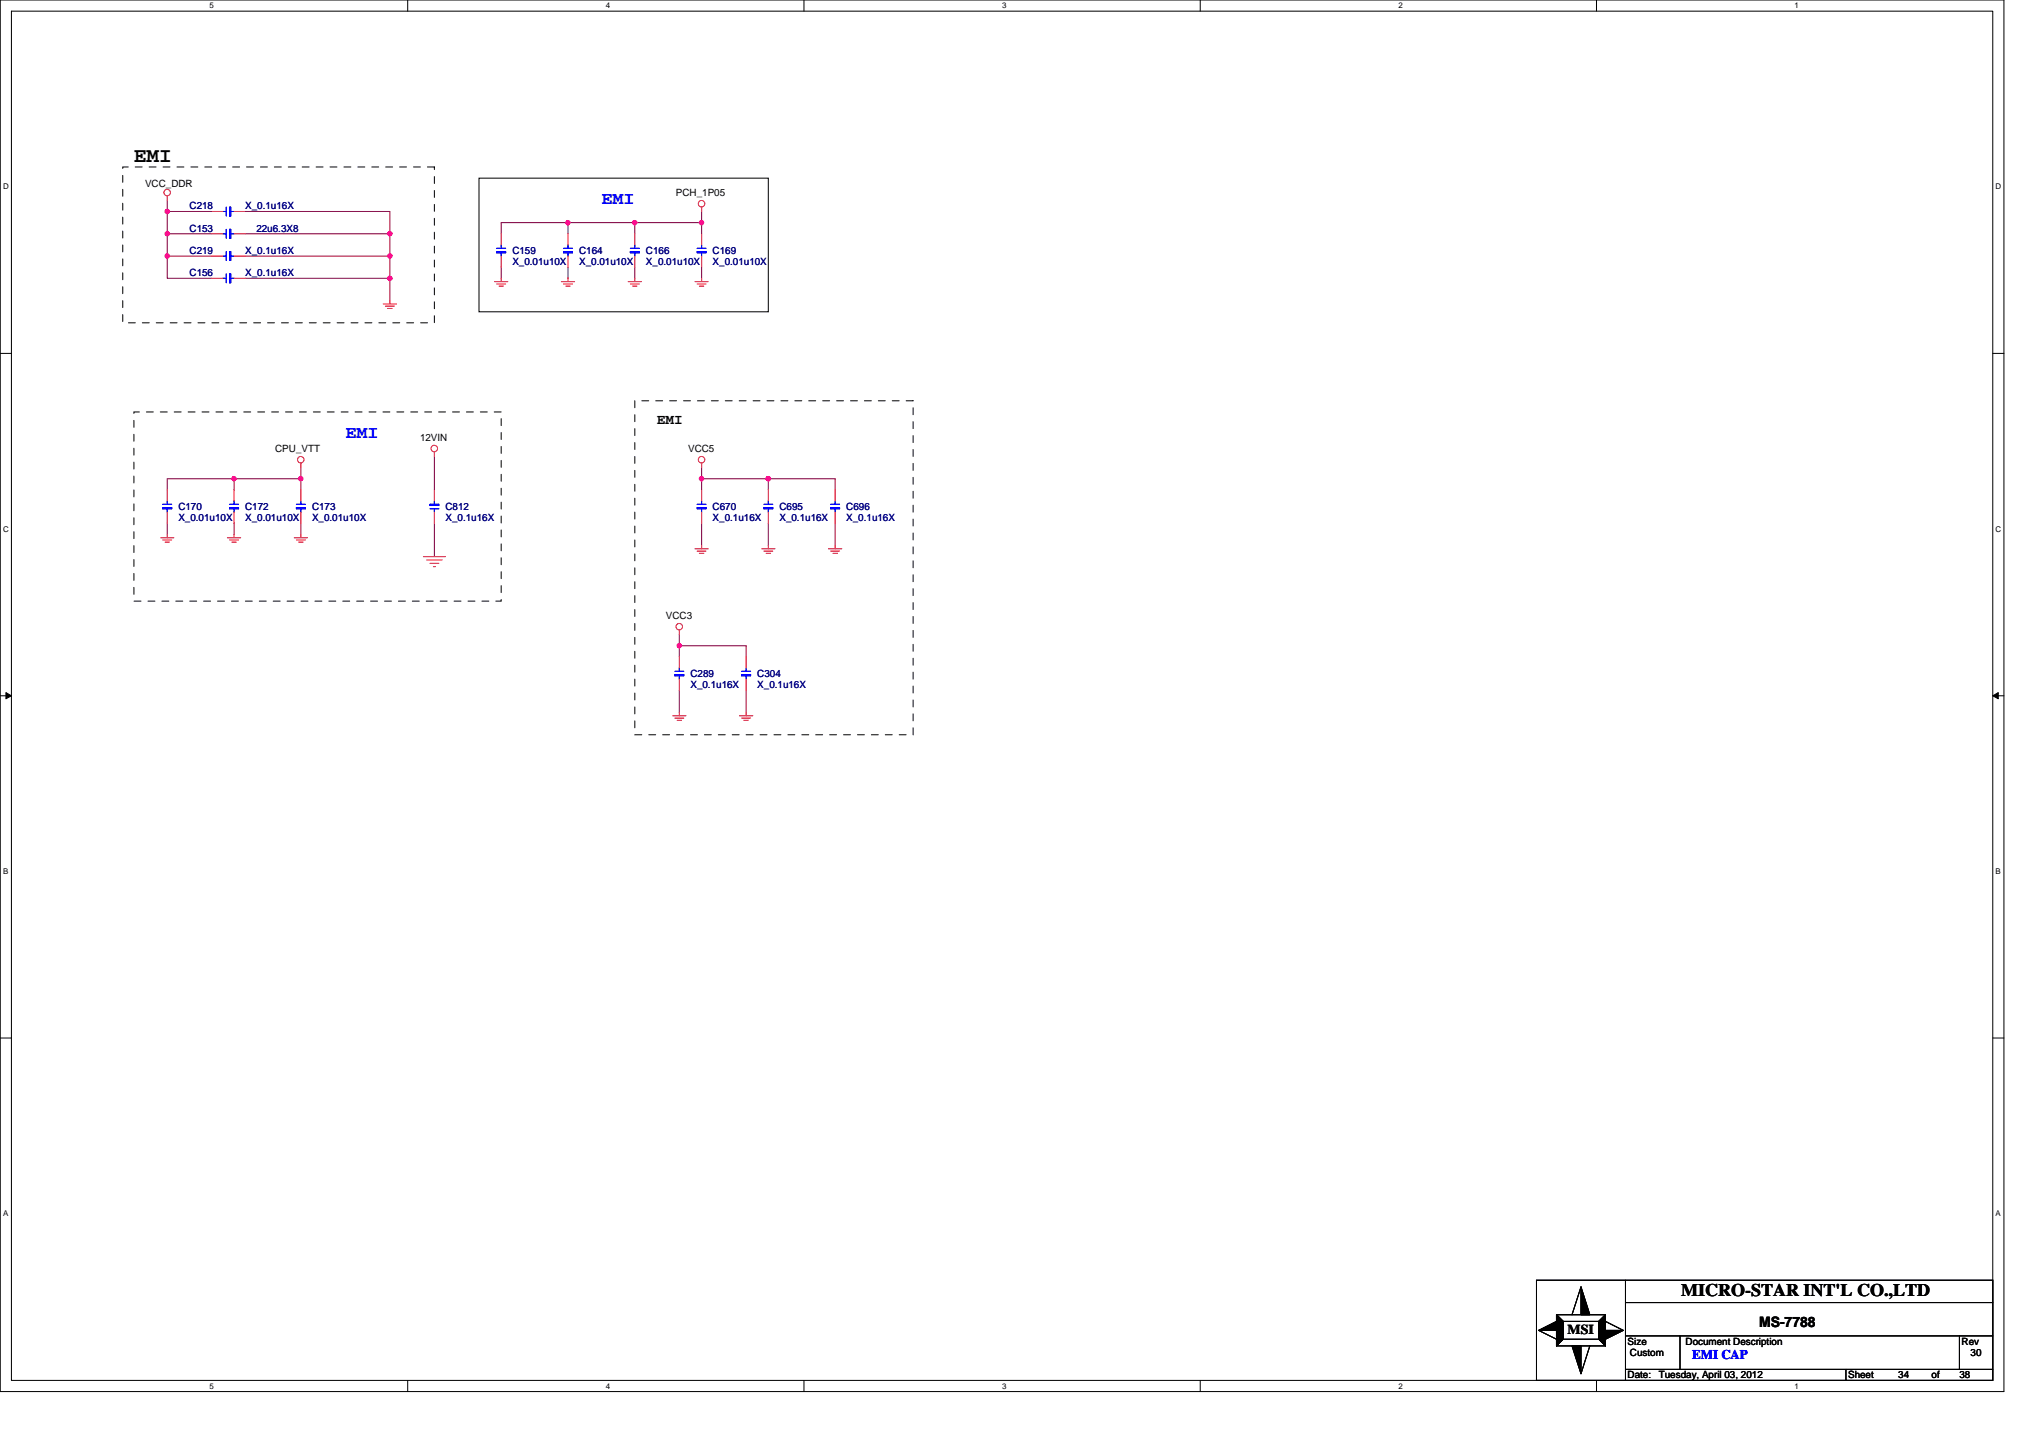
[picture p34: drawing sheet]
<svg xmlns="http://www.w3.org/2000/svg" width="297mm" height="210mm" viewBox="0 0 297 210" stroke-linecap="round" stroke-linejoin="round" font-family="sans-serif">
<defs><g id="words">
<text font-size="3.1" x="19.6" y="23.7">EMI</text>
<g font-size="2.6" fill="#00f">
<text x="87.8" y="29.8">EMI</text>
<text x="50.4" y="63.9">EMI</text>
</g>
<text font-size="2.6" x="245.5" y="189.3">MICRO-STAR INT'L CO.,LTD</text>
<g font-size="2.1">
<text x="95.9" y="61.9">EMI</text>
<text x="256.9" y="193.8">MS-7788</text>
</g>
<text font-size="2" x="228.9" y="194.8">MSI</text>
<text font-size="1.9" fill="#00f" x="247.1" y="198.5">EMI CAP</text>
<g font-size="1.5">
<text x="21.2" y="27.3">VCC_DDR</text>
<text x="98.7" y="28.6">PCH_1P05</text>
<text x="61.3" y="64.4">12VIN</text>
<text x="40.2" y="66">CPU_VTT</text>
<text x="100.5" y="66">VCC5</text>
<text x="97.3" y="90.4">VCC3</text>
<text x="237.7" y="196.4">Size</text>
<text x="246.2" y="196.4">Document Description</text>
<text x="286.5" y="196.4">Rev</text>
<text x="237.7" y="201.3">Date:</text>
<text x="238" y="198">Custom</text>
<text x="242.2" y="201.3">Tuesday, April 03, 2012</text>
<text x="269.9" y="201.3">Sheet</text>
<text x="277.2" y="201.3">34</text>
<text x="282.1" y="201.3">of</text>
<text x="286.1" y="201.3">38</text>
<text x="287.8" y="198">30</text>
</g>
<g font-size="1.5" fill="#000080">
<text x="27.7" y="30.6">C218</text>
<text x="27.7" y="33.8">C153</text>
<text x="35.8" y="30.6">X_0.1u16X</text>
<text x="37.4" y="33.8">22u6.3X8</text>
<text x="27.7" y="40.3">C156</text>
<text x="27.7" y="37.1">C219</text>
<text x="35.8" y="40.3">X_0.1u16X</text>
<text x="35.8" y="37.1">X_0.1u16X</text>
<text x="74.8" y="37.1">C159</text>
<text x="74.8" y="38.7">X_0.01u10X</text>
<text x="84.6" y="37.1">C164</text>
<text x="84.6" y="38.7">X_0.01u10X</text>
<text x="94.3" y="37.1">C166</text>
<text x="94.3" y="38.7">X_0.01u10X</text>
<text x="104.1" y="37.1">C169</text>
<text x="104.1" y="38.7">X_0.01u10X</text>
<text x="26.1" y="74.5">C170</text>
<text x="26.1" y="76.1">X_0.01u10X</text>
<text x="35.8" y="74.5">C172</text>
<text x="35.8" y="76.1">X_0.01u10X</text>
<text x="45.6" y="74.5">C173</text>
<text x="45.6" y="76.1">X_0.01u10X</text>
<text x="65.1" y="74.5">C812</text>
<text x="65.1" y="76.1">X_0.1u16X</text>
<text x="104.1" y="74.5">C670</text>
<text x="104.1" y="76.1">X_0.1u16X</text>
<text x="113.8" y="74.5">C695</text>
<text x="113.8" y="76.1">X_0.1u16X</text>
<text x="123.6" y="74.5">C696</text>
<text x="123.6" y="76.1">X_0.1u16X</text>
<text x="100.8" y="98.8">C289</text>
<text x="100.8" y="100.5">X_0.1u16X</text>
<text x="110.6" y="98.8">C304</text>
<text x="110.6" y="100.5">X_0.1u16X</text>
</g>
<g font-size="1.2">
<text x="30.6" y="1.2">5</text>
<text x="88.5" y="1.2">4</text>
<text x="146.3" y="1.2">3</text>
<text x="204.2" y="1.2">2</text>
<text x="262.1" y="1.2">1</text>
<text x=".5" y="27.6">D</text>
<text x="291.4" y="27.6">D</text>
<text x=".5" y="77.6">C</text>
<text x="291.4" y="77.6">C</text>
<text x=".5" y="127.6">B</text>
<text x="291.4" y="127.6">B</text>
<text x=".5" y="177.6">A</text>
<text x="291.4" y="177.6">A</text>
<text x="30.6" y="202.8">5</text>
<text x="88.5" y="202.8">4</text>
<text x="146.3" y="202.8">3</text>
<text x="204.2" y="202.8">2</text>
<text x="262.1" y="202.8">1</text>
</g>
</g></defs>
<path d="M0 0h292.6v203.2h-292.6zM1.7 1.6h289.3v200h-289.3z" fill="none" stroke="#000" stroke-width=".15"/>
<g fill="#fff">
<path d="M30.6 .2h.6v1.3h-.6z"/>
<path d="M30.6 201.8h.6v1.3h-.6z"/>
</g>
<path d="M59.5 0v1.6M59.5 201.6v1.6" fill="none" stroke="#000" stroke-width=".15"/>
<g fill="#fff">
<path d="M88.5 .2h.6v1.3h-.6z"/>
<path d="M88.5 201.8h.6v1.3h-.6z"/>
</g>
<path d="M117.4 0v1.6M117.4 201.6v1.6" fill="none" stroke="#000" stroke-width=".15"/>
<g fill="#fff">
<path d="M146.3 .2h.7v1.3h-.7z"/>
<path d="M146.3 201.8h.7v1.3h-.7z"/>
</g>
<path d="M175.3 0v1.6M175.3 201.6v1.6" fill="none" stroke="#000" stroke-width=".15"/>
<g fill="#fff">
<path d="M204.2 .2h.6v1.3h-.6z"/>
<path d="M204.2 201.8h.6v1.3h-.6z"/>
</g>
<path d="M233.1 0v1.6M233.1 201.6v1.6" fill="none" stroke="#000" stroke-width=".15"/>
<g fill="#fff">
<path d="M262.1 .2h.6v1.3h-.6z"/>
<path d="M262.1 201.8h.6v1.3h-.6z"/>
<path d="M.5 26.6h.8v1.3h-.8z"/>
<path d="M291.4 26.6h.9v1.3h-.9z"/>
<path d="M.5 76.6h.8v1.3h-.8z"/>
<path d="M291.4 76.6h.9v1.3h-.9z"/>
</g>
<path d="M0 51.6h1.7M291 51.6h1.6" fill="none" stroke="#000" stroke-width=".15"/>
<g fill="#fff">
<path d="M.5 126.6h.7v1.3h-.7z"/>
<path d="M291.4 126.6h.8v1.3h-.8z"/>
</g>
<path d="M0 101.6h1.7M291 101.6h1.6" fill="none" stroke="#000" stroke-width=".15"/>
<path d="M.9 101.1l.8 .5-.8 .4zM291 101.6l.8-.5v.9z" fill="#000" stroke="#000" stroke-width=".15"/>
<g fill="#fff">
<path d="M.5 176.6h.7v1.2h-.7z"/>
<path d="M291.4 176.6h.8v1.2h-.8z"/>
</g>
<g fill="none" stroke="#000" stroke-width=".15">
<path d="M70 26h42.2v19.5h-42.2zM0 151.6h1.7M291 151.6h1.6M224.4 186.9h66.6v14.7h-66.6zM224.7 194.3l2.6 1.3M227.3 192h7.2v4.5h-7.2zM227.3 192l1 1M228.3 193h5.2v2.6h-5.2zM228.3 195.6l-1 .9M230.9 187.9l-1.3 4.1M232.2 196.5l-1.3 4.1M233.5 195.6l1 .9"/>
<path d="M234.5 192l-1 1M234.5 193l2.6 1.3M237.4 190.2h53.6M237.4 186.9v14.7M237.4 200h53.6M237.4 195.1h53.6M245.3 195.1v4.9M269.6 200v1.6M286.1 195.1v4.9"/>
</g>
<g fill="none" stroke="#800040" stroke-width=".15">
<path d="M24.4 30.9h6.5M24.4 34.1h6.5M24.4 37.4v3.2h6.5M24.4 34.1v3.3h6.5M24.4 29.3v1.6M24.4 30.9v3.2M35.8 30.9h21.1v3.2M35.8 34.1h21.1M35.8 37.4h21.1M56.9 34.1v3.3M56.9 37.4v3.2M73.2 39v1.6"/>
<path d="M82.9 32.5h9.8v1.6M82.9 34.1v-1.6h-9.7v1.6M82.9 39v1.6M92.7 39v1.6M92.7 32.5h9.8M102.5 32.5v1.6M102.5 39v1.6M102.5 30.9v1.6M35.8 40.6h21.1M56.9 40.6v3.3M24.4 76.4v1.6M34.2 69.9h-9.8v1.6"/>
<path d="M34.2 69.9v1.6M34.2 76.4v1.6M34.2 69.9h9.7M43.9 69.9v1.6M43.9 76.4v1.6M43.9 68.3v1.6M63.4 76.4v4.9M63.4 66.7v4.8M102.5 68.3v1.6M102.5 69.9v1.6M102.5 76.4v3.3M102.5 69.9h9.7"/>
<path d="M112.2 76.4v3.3M112.2 69.9v1.6M112.2 69.9h9.8v1.6M122 76.4v3.3M99.2 94.3v1.6M99.2 94.3h9.8v1.6M99.2 92.7v1.6M99.2 100.8v3.2M109 100.8v3.2"/>
</g>
<g fill="#f0f" stroke="#f0f" stroke-width=".15">
<circle cx="24.4" cy="30.9" r=".32"/>
<circle cx="56.9" cy="34.1" r=".31"/>
<circle cx="24.4" cy="34.1" r=".31"/>
<circle cx="24.4" cy="37.4" r=".32"/>
<circle cx="56.9" cy="37.4" r=".32"/>
<circle cx="56.9" cy="40.6" r=".32"/>
<circle cx="102.4" cy="32.5" r=".32"/>
<circle cx="92.7" cy="32.5" r=".32"/>
<circle cx="82.9" cy="32.5" r=".32"/>
<circle cx="43.9" cy="69.9" r=".32"/>
<circle cx="34.2" cy="69.9" r=".32"/>
<circle cx="99.2" cy="94.3" r=".32"/>
<circle cx="112.2" cy="69.9" r=".32"/>
<circle cx="102.4" cy="69.9" r=".32"/>
</g>
<g fill="none" stroke="#f00" stroke-width=".15">
<path d="M24.4 28.6v.7M30.9 30.9h1.7M30.9 34.1h1.7M30.9 37.4h1.7M34.2 30.9h1.6M34.2 34.1h1.6M34.2 37.4h1.6M73.2 34.1v1.7M73.2 37.4v1.6M82.9 34.1v1.7M82.9 37.4v1.6M92.7 34.1v1.7"/>
<path d="M92.7 37.4v1.6M102.5 30.2v.7M102.5 34.1v1.7M102.5 37.4v1.6M30.9 40.6h1.7M34.2 40.6h1.6M56 44.4h1.9M56.3 44.7h1.3M56.6 45h.7M56.9 43.9v.5M72.2 41.1h2M72.5 41.5h1.3"/>
<path d="M72.9 41.8h.6M73.2 40.6v.5M82 41.1h1.9M82.3 41.5h1.3M82.6 41.8h.7M82.9 40.6v.5M91.7 41.1h2M92.1 41.5h1.3M92.4 41.8h.6M92.7 40.6v.5M101.5 41.1h1.9M101.8 41.5h1.3"/>
<path d="M102.1 41.8h.7M102.5 40.6v.5M23.4 78.5h2M23.8 78.8h1.3M24.1 79.2h.7M24.4 78v.5M24.4 71.5v1.7M24.4 74.8v1.6M33.2 78.5h2M33.5 78.8h1.3M33.9 79.2h.6M34.2 78v.5"/>
<path d="M34.2 71.5v1.7M34.2 74.8v1.6M43 78.5h1.9M43.3 78.8h1.3M43.6 79.2h.7M43.9 78v.5M43.9 67.6v.7M43.9 71.5v1.7M43.9 74.8v1.6M63.4 66v.7M63.4 71.5v1.7M63.4 74.8v1.6"/>
<path d="M102.5 67.6v.7M102.5 79.7v.4M102.5 71.5v1.7M102.5 74.8v1.6M112.2 79.7v.4M112.2 71.5v1.7M112.2 74.8v1.6M122 79.7v.4M122 71.5v1.7M122 74.8v1.6M61.8 81.3h3.3M62.3 81.8h2.3"/>
<path d="M62.8 82.3h1.3M63.3 82.7h.3M99.2 92v.7M99.2 95.9v1.6M99.2 99.2v1.6M101.5 80.1h1.9M101.8 80.5h1.3M102.1 80.8h.7M109 95.9v1.6M109 99.2v1.6M111.2 80.1h2M111.6 80.5h1.3"/>
<path d="M111.9 80.8h.6M121 80.1h1.9M121.3 80.5h1.3M121.6 80.8h.7M98.2 104.5h2M98.5 104.9h1.4M98.9 105.2h.6M99.2 104v.5M108 104.5h1.9M108.3 104.9h1.3M108.6 105.2h.7M109 104v.5"/>
<circle cx="24.4" cy="28.1" r=".48"/>
<circle cx="102.5" cy="29.7" r=".48"/>
<circle cx="43.9" cy="67.1" r=".48"/>
<circle cx="63.4" cy="65.5" r=".48"/>
<circle cx="102.5" cy="67.1" r=".48"/>
<circle cx="99.2" cy="91.5" r=".48"/>
</g>
<g fill="#000" stroke="#000" stroke-width=".15">
<path d="M224.7 194.3l2.6-1.3v1.3zM230.9 187.9l1.3 4.1h-1.3zM234.5 194.3h2.6l-2.6 1.3zM229.6 196.5h1.3v4.1z"/>
<path d="M227.3 192l1 1v2.6l-1 .9z" fill-rule="evenodd"/>
<path d="M227.3 192l1 1v2.6l-1 .9z" fill-rule="evenodd"/>
<path d="M227.3 192l1 1v2.6l-1 .9z" fill-rule="evenodd"/>
<path d="M234.5 192v4.5l-1-.9v-2.6z" fill-rule="evenodd"/>
<path d="M234.5 192v4.5l-1-.9v-2.6z" fill-rule="evenodd"/>
<path d="M234.5 192v4.5l-1-.9v-2.6z" fill-rule="evenodd"/>
</g>
<path d="M17.9 24.4h45.5v22.7h-45.5zM92.7 58.5h40.6v48.8h-40.6zM19.6 60.2h53.6v27.6h-53.6z" fill="none" stroke="#000" stroke-width=".15" stroke-dasharray="1 1 1 1 1 1 1 1"/>
<g fill="none" stroke="#00f" stroke-width=".15">
<path d="M32.6 30.9h.4M32.6 34.1h.4M32.6 37.4h.4M33 30.2v1.3M33 33.5v1.3M33 40v1.3M33 36.7v1.3M33.5 30.2h.2v1.3h-.2zM33.5 33.5h.2v1.3h-.2zM33.5 40h.2v1.3h-.2zM33.5 36.7h.2v1.3h-.2zM33.7 30.9h.5"/>
<path d="M33.7 34.1h.5M33.7 37.4h.5M72.5 36.7h1.3v.2h-1.3zM72.5 36.3h1.3M73.2 36.9v.5M73.2 35.8v.5M82.3 36.7h1.3v.2h-1.3zM82.3 36.3h1.3M82.9 36.9v.5M82.9 35.8v.5M92.1 36.7h1.3v.2h-1.3zM92.1 36.3h1.3"/>
<path d="M92.7 36.9v.5M92.7 35.8v.5M101.8 36.7h1.3v.2h-1.3zM101.8 36.3h1.3M102.5 36.9v.5M102.5 35.8v.5M32.6 40.6h.4M33.7 40.6h.5M23.8 74.1h1.3v.2h-1.3zM23.8 73.6h1.3M24.4 74.3v.5M24.4 73.2v.4"/>
<path d="M33.5 74.1h1.3v.2h-1.3zM33.5 73.6h1.3M34.2 74.3v.5M34.2 73.2v.4M43.3 74.1h1.3v.2h-1.3zM43.3 73.6h1.3M43.9 74.3v.5M43.9 73.2v.4M62.8 74.3h1.3M62.8 73.6h1.3v.2h-1.3zM63.4 73.2v.4M63.4 74.3v.5"/>
<path d="M101.8 74.1h1.3v.2h-1.3zM101.8 73.6h1.3M102.5 74.3v.5M102.5 73.2v.4M111.6 74.1h1.3v.2h-1.3zM111.6 73.6h1.3M112.2 74.3v.5M112.2 73.2v.4M121.3 74.1h1.3v.2h-1.3zM121.3 73.6h1.3M122 74.3v.5M122 73.2v.4"/>
<path d="M98.5 98.5h1.4v.2h-1.4zM98.5 98h1.4M99.2 98.7v.5M99.2 97.5v.5M108.3 98.5h1.3v.2h-1.3zM108.3 98h1.3M109 98.7v.5M109 97.5v.5"/>
</g>
<use href="#words"/>
</svg>
